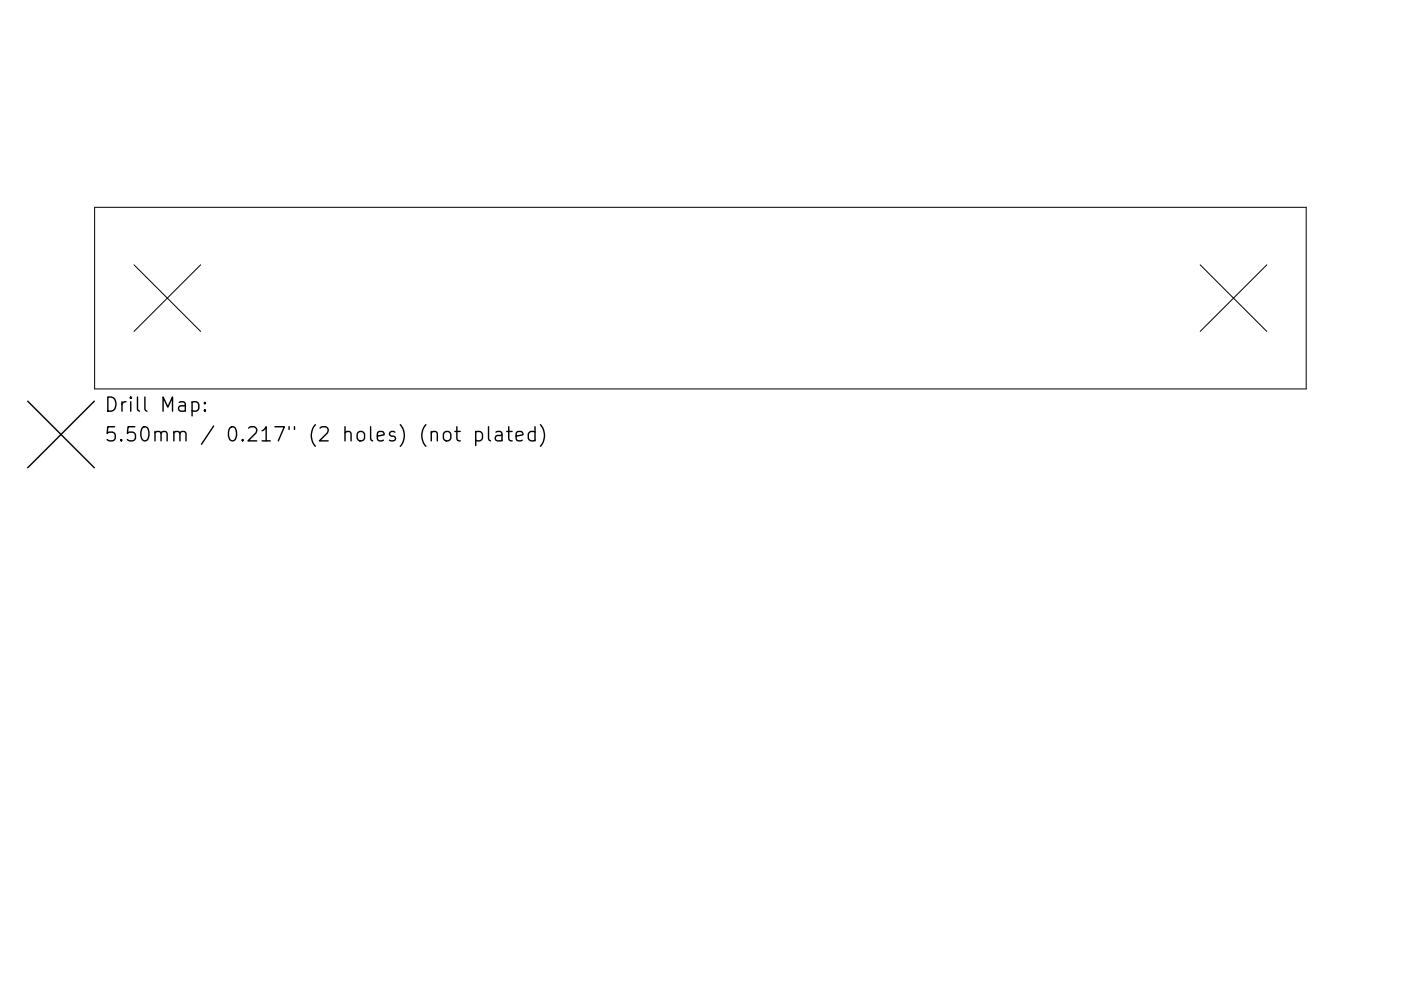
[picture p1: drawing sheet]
<svg xmlns="http://www.w3.org/2000/svg" width="297mm" height="210mm" viewBox="0 0 297 210" stroke-linecap="round" stroke-linejoin="round" font-family="sans-serif">
<defs><g id="words">
<g font-size="4.2">
<text x="22" y="87.4">Drill Map:</text>
<text x="22" y="93.7">5.50mm / 0.217&quot; (2 holes) (not plated)</text>
</g>
</g></defs>
<path d="M20.1 44h256.8v38.5h-256.8zM28.4 56.2l14.1 14.1M42.5 56.2l-14.1 14.1M254.5 56.2l14.1 14.1M268.6 56.2l-14.1 14.1" fill="none" stroke="#000" stroke-width=".21"/>
<g fill="none" stroke="#000" stroke-width=".3">
<path d="M5.9 85.1l14.1 14.1M20 85.1l-14.1 14.1M40.7 85.4l.9-.2 .6 .6v.9l-.3 .4-.3 .1-.9-.1M43.4 87l.2 .1-.2 .1-.1-.1 .1-.1v.2M43.4 85.4l.2 .1-.2 .2-.1-.2 .1-.1v.3M94.1 91.8a.81 .81 0 0 1 .9-.3 .81 .81 0 0 1 .6 .6v.9a.81 .81 0 0 1-.8 .6 .81 .81 0 0 1-.8-.6v-.9zM96.4 91.5h1.2M96.9 90.5v2.6l.1 .3 .6 .1M100.9 91.7l.8-.2 .6 .6v.9l-.3 .4-.3 .1-.8-.1M100.9 91.5v3M103.6 90.5v2.6l.4 .4M105.1 91.7l.3-.2 .9 .2 .1 .3v1.5"/>
<path d="M106.4 92.3l-1 .1a.59 .59 0 0 0-.4 .6 .59 .59 0 0 0 .4 .5l1-.1M107.4 91.5h1.2M107.9 90.5v2.6l.1 .3 .6 .1M109.4 92.5l1.5-.2-.2-.6-.8-.2-.5 .5v1.1l.2 .3 .3 .1 .8-.1M113.4 91.7l-.8-.2-.6 .6v.9l.3 .4 .3 .1 .8-.1M113.4 90.5v3M114.6 90.1a3.4 3.4 0 0 1 0 4.6"/>
</g>
<use href="#words"/>
</svg>
